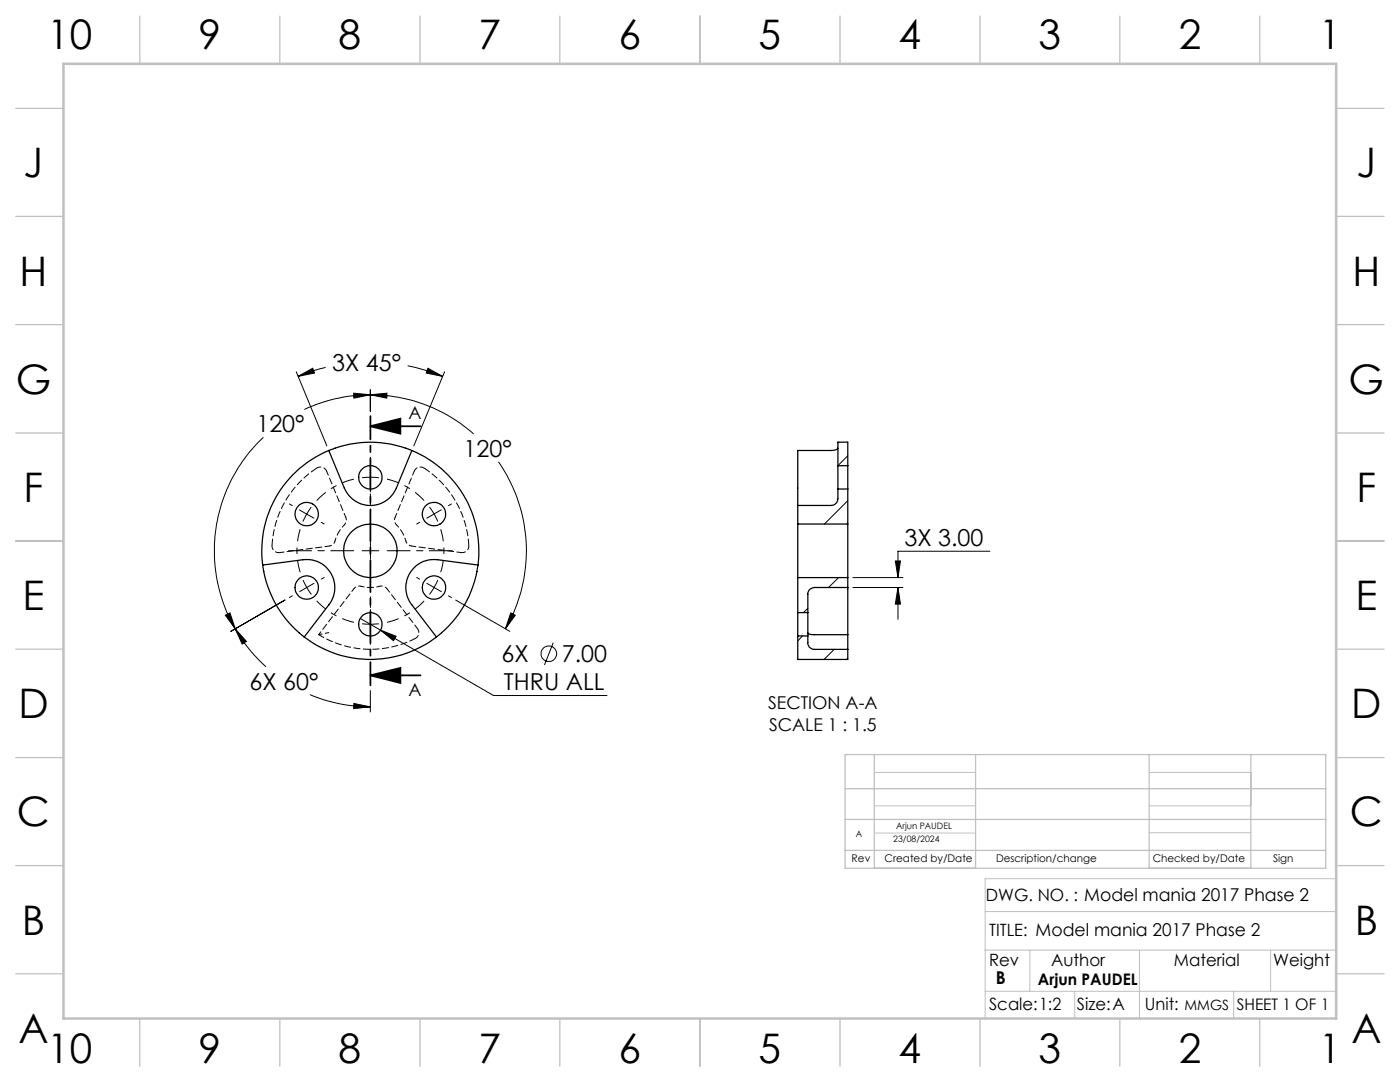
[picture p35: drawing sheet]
<svg xmlns="http://www.w3.org/2000/svg" width="279mm" height="216mm" viewBox="0 0 279 216" stroke-linecap="round" stroke-linejoin="round" font-family="sans-serif">
<defs><g id="words">
<g font-size="8.1">
<text x="9.4" y="9.7">10</text>
<text x="39.6" y="9.7">9</text>
<text x="67.6" y="9.7">8</text>
<text x="95.5" y="9.7">7</text>
<text x="123.5" y="9.7">6</text>
<text x="151.4" y="9.7">5</text>
<text x="179.3" y="9.7">4</text>
<text x="207.3" y="9.7">3</text>
<text x="235.2" y="9.7">2</text>
<text x="263.2" y="9.7">1</text>
<text x="4.7" y="35.4">J</text>
<text x="270.7" y="35.4">J</text>
<text x="3.9" y="57">H</text>
<text x="269.9" y="57">H</text>
<text x="3.1" y="78.6">G</text>
<text x="269.1" y="78.6">G</text>
<text x="4.7" y="100.1">F</text>
<text x="270.7" y="100.1">F</text>
<text x="4.5" y="121.7">E</text>
<text x="270.5" y="121.7">E</text>
<text x="3.7" y="143.3">D</text>
<text x="269.7" y="143.3">D</text>
<text x="3.4" y="164.9">C</text>
<text x="269.4" y="164.9">C</text>
<text x="4.4" y="186.5">B</text>
<text x="270.4" y="186.5">B</text>
<text x="3.7" y="208.1">A</text>
<text x="269.7" y="208.1">A</text>
<text x="9.4" y="212.2">10</text>
<text x="39.6" y="212.2">9</text>
<text x="67.6" y="212.2">8</text>
<text x="95.5" y="212.2">7</text>
<text x="123.5" y="212.2">6</text>
<text x="151.4" y="212.2">5</text>
<text x="179.3" y="212.2">4</text>
<text x="207.3" y="212.2">3</text>
<text x="235.2" y="212.2">2</text>
<text x="263.2" y="212.2">1</text>
</g>
<g font-size="4.7">
<text x="66.3" y="74">3X 45°</text>
<text x="51.2" y="86.2">120°</text>
<text x="92.5" y="91.1">120°</text>
<text x="180.5" y="109">3X 3.00</text>
<text x="49.8" y="137.6">6X 60°</text>
<text x="100.1" y="132.1">6X</text>
<text x="100.6" y="137.7">THRU ALL</text>
<text x="112.1" y="132.1">7.00</text>
</g>
<g font-size="3.5">
<text x="81.5" y="83.5">A</text>
<text x="81.5" y="138.9">A</text>
<text x="153.3" y="141.4">SECTION A-A</text>
<text x="153.5" y="145.9">SCALE 1 : 1.5</text>
<text x="198.7" y="196.3">B</text>
</g>
<g font-size="3.4">
<text x="196.8" y="179.9">DWG. NO. : Model mania 2017 Phase 2</text>
<text x="197.4" y="186.7">TITLE: Model mania 2017 Phase 2</text>
<text x="197.4" y="192.8">Rev</text>
<text x="209.8" y="192.8">Author</text>
<text x="234.3" y="192.8">Material</text>
<text x="254.1" y="192.8">Weight</text>
<text x="197.4" y="201.6">Scale:1:2</text>
<text x="214.9" y="201.6">Size:A</text>
<text x="228.5" y="201.6">Unit:</text>
</g>
<g font-size="3.2">
<text x="207.1" y="196.5">Arjun PAUDEL</text>
<text x="246.8" y="201.6">SHEET 1 OF 1</text>
</g>
<text font-size="2.8" x="236.4" y="201.6">MMGS</text>
<g font-size="2.1">
<text x="170" y="172">Rev</text>
<text x="176.5" y="172">Created by/Date</text>
<text x="198.8" y="172">Description/change</text>
<text x="230" y="172">Checked by/Date</text>
<text x="254.1" y="172">Sign</text>
</g>
<g font-size="1.8">
<text x="170.8" y="167.1">A</text>
<text x="178.8" y="165.4">Arjun PAUDEL</text>
<text x="178.3" y="168">23/08/2024</text>
</g>
</g></defs>
<g fill="none" stroke="#c0c0c0" stroke-width=".2">
<path d="M174.5 154.1h20.2M229.3 154.1h20.3M174.5 166.2h20.2M174.5 160.8h20.2M229.3 166.2h20.3M229.3 160.8h20.3M266.7 175.3h-70.1v27.9M196.6 197.8h70.1M196.6 189.6h70.1M196.6 181.9h70.1M205.5 189.6v8.2M214.5 197.8v5.4"/>
<path d="M227.4 189.6v13.6M246.2 197.8v5.4M253.6 189.6v8.2"/>
</g>
<g fill="none" stroke="#c0c0c0" stroke-width=".25">
<path d="M27.9 3.2v9.5M55.8 3.2v9.5M83.8 3.2v9.5M111.7 3.2v9.5M139.7 3.2v9.5M167.6 3.2v9.5M195.6 3.2v9.5M223.5 3.2v9.5M251.4 3.2v9.5M3.1 21.6h9.6M266.7 21.6h9.5M3.1 43.2h9.6"/>
<path d="M266.7 43.2h9.5M3.1 64.8h9.6M266.7 64.8h9.5M3.1 86.4h9.6M266.7 86.4h9.5M3.1 107.9h9.6M266.7 107.9h9.5M3.1 129.5h9.6M266.7 129.5h9.5M3.1 151.2h9.6M168.7 150.6h95.9v22.6h-95.9zM168.7 157.4h95.9"/>
<path d="M174.5 150.6v22.6M194.7 150.6v22.6M229.3 150.6v22.6M249.6 150.6v22.6M266.7 151.2h9.5M3.1 172.7h9.6M168.7 169.7h95.9M168.7 163.5h95.9M266.7 172.7h9.5M3.1 194.3h9.6M266.7 194.3h9.5M27.9 203.2v9.6"/>
<path d="M55.8 203.2v9.6M83.8 203.2v9.6M111.7 203.2v9.6M139.7 203.2v9.6M167.6 203.2v9.6M195.6 203.2v9.6M223.5 203.2v9.6M251.4 203.2v9.6"/>
</g>
<path d="M12.7 12.7h254v190.5h-254z" fill="none" stroke="#c0c0c0" stroke-width=".5"/>
<g fill="none" stroke="#000" stroke-width=".2">
<path d="M59.1 74.2l6.1 14.8M59.5 75.1l2.9-1.6 .4 .9zM65 73.3l-2.8 .8-2.7 1M70.6 78.5l3.3 .3-3.3 .6zM73.9 77.8v4.3M73.9 78.8l3.3-.3v.9zM73.9 78.8a31.1 31.1 0 0 1 20.6 7.8M73.9 78.8a31.6 31.6 0 0 0-13.2 2.9M81.4 73a37.3 37.3 0 0 1 6.9 2.1M85.4 73.5l2.9 1.6-3.2-.7zM88.7 74.2l-6.1 14.8M52.6 87.2a31.1 31.1 0 0 0-5.6 38.3"/>
<path d="M99.5 92.1a31.1 31.1 0 0 1 1.4 33.4M167.4 88.2l-.2 .2M169.2 90.9l-2 2M169.2 99.9l-4.7 4.7M56.9 119.7l-10.8 6.3M59.8 101.7l1.4 .9M61.2 102.6l-.7 1.5M61.2 102.6l1.5 .8M62.1 101.2l-.9 1.4M90.9 119.7l10.8 6.3M159.3 100.9h-.1M167.4 115.3l-2.1 1.9"/>
<path d="M169.2 104.4l-.2 .2M170.2 115.3h10M170.2 117.2h10M178.7 111.9h1l-.5 3.4zM179.2 117.2l.5 3.3h-1zM179.2 117.2v6.4M197.6 110h-18.4v5.3M45 122.8l.9-.5 1.1 3.2zM47 125.5l2.2 2.5-.9 .5zM47 125.5a30.6 30.6 0 0 0 6.1 7.6M61.8 138.6a31.4 31.4 0 0 0 12.1 2.4M71.9 123.4l26.6 15.4h22.6"/>
<path d="M73.9 137.8v4.3M75.9 125.7l3.2 1.3-.6 .8zM101.9 122.3l.9 .5-1.9 2.7zM110.4 128.2l-1.7 4.5M160.2 126.9l-1 1M161.2 121.4l-.9 .8M166.5 129.6l-2 2M169.2 131.3l-.2 .3M70.6 140.4l3.3 .6-3.3 .4z"/>
<circle cx="109.5" cy="130.4" r="1.55"/>
</g>
<path d="M73.9 95.2l-1.6 .1M73.9 95.2l1.7 .1M61.2 117.2l.9 1.4M61.2 117.2l-.7-1.5M86.6 117.2l.8-1.5M86.6 117.2l-.9 1.4M86.6 102.6l-.9-1.4M86.6 102.6l.8 1.4M73.9 124.6l1.7-.1M73.9 124.6l-1.6-.1" fill="none" stroke="#000" stroke-width=".2" stroke-dasharray="15.2 1.3 1.3 1.3" stroke-linecap="butt"/>
<path d="M70.6 95.6a14.7 14.7 0 0 0-7.4 4.3M84.7 99.9a14.7 14.7 0 0 0-7.5-4.3M59.9 105.6a14.7 14.7 0 0 0 0 8.6M63.2 119.9a14.7 14.7 0 0 0 7.4 4.3M88 114.2a14.7 14.7 0 0 0 0-8.6M77.2 124.2a14.7 14.7 0 0 0 7.4-4.3" fill="none" stroke="#000" stroke-width=".2" stroke-dasharray="15.2 1.3 1.3 1.3" stroke-dashoffset="12.8" stroke-linecap="butt"/>
<path d="M73.9 85.1h10M73.9 85.1l6-1.6v3zM73.9 134.8h10M73.9 134.8l6-1.5v3z" fill="none" stroke="#000" stroke-width=".35"/>
<g fill="none" stroke="#000" stroke-width=".2" stroke-dasharray="15.2 1.3 1.3 1.3">
<path d="M73.9 95.2v-1.6M73.9 95.2v1.7M73.9 91.9v-.7M73.9 98.6v.6M58.3 100.9l-.5-.3M58.3 118.9l-.5 .3M61.2 117.2l-1.4 .9M61.2 117.2l1.5-.8M64.1 104.2l.6 .4M64.1 115.6l.6-.4M73.9 109.9v-1.7M73.9 109.9h-1.6"/>
<path d="M73.9 109.9v1.7M73.9 109.9h1.7M83.7 115.6l-.5-.4M83.7 104.2l-.5 .4M86.6 117.2l1.5 .9M86.6 117.2l-1.4-.8M86.6 102.6l1.5-.9M86.6 102.6l-1.4 .8M89.5 118.9l.6 .3M89.5 100.9l.6-.3M73.9 124.6v1.6M73.9 124.6v-1.7"/>
<path d="M73.9 127.9v.7M73.9 121.2v-.6"/>
</g>
<path d="M70.6 109.9h-13M73.9 106.6v-13M73.9 113.2v13M77.3 109.9h13" fill="none" stroke="#000" stroke-width=".2" stroke-dasharray="15.2 1.3 1.3 1.3" stroke-dashoffset="10.6"/>
<path d="M73.9 83v53.8" fill="none" stroke="#000" stroke-width=".35" stroke-dasharray="6.3 1.3 1.3 1.3" stroke-dashoffset="1.7"/>
<g fill="#000">
<path d="M73.9 85.1l6-1.6v3zM73.9 134.8l6-1.5v3z"/>
<path d="M47 125.5l2.2 2.5-.9 .5zM70.6 140.4l3.3 .6-3.3 .4zM101.9 122.3l.9 .5-1.9 2.7zM73.9 78.8l3.3-.3v.9zM70.6 78.5l3.3 .3-3.3 .6zM45 122.8l.9-.5 1.1 3.2z"/>
<path d="M75.9 125.7l2.6 2.1 .6-.8zM85.4 73.5l2.9 1.6-3.2-.7zM59.5 75.1l2.9-1.6 .4 .9zM178.7 111.9h1l-.5 3.4zM179.2 117.2l.5 3.3h-1z"/>
</g>
<g fill="none" stroke="#000" stroke-width=".25">
<path d="M65.6 89.9l3.1 7.5a5.6 5.6 0 0 0 5.2 3.5 5.6 5.6 0 0 0 5.2-3.5l3.1-7.5M65.6 89.9a21.7 21.7 0 0 0-13.2 22.8M65.6 89.9a21.6 21.6 0 0 1 16.6 0M82.2 89.9a21.7 21.7 0 0 1 13.2 22.8M167.2 92.9v4.7M167.2 97.6v1.9a1.37 1.37 0 0 1-1.3 1.4h-6.7M167.2 89.4l-.2 .3-.9 .2h-6.9v11M167.2 92.9v-4.7h2v4.7M167.2 92.9h2M167.2 97.6h2M169.2 92.9v4.7M169.2 97.6v7"/>
<path d="M52.4 112.7l8.1-1a5.6 5.6 0 0 1 5.6 2.7 5.6 5.6 0 0 1-.4 6.3l-5 6.4M52.4 112.7a21.6 21.6 0 0 0 8.3 14.4M95.4 112.7l-8.1-1a5.6 5.6 0 0 0-5.5 2.7 5.6 5.6 0 0 0 .4 6.3l4.9 6.4M95.4 112.7a21.6 21.6 0 0 1-8.3 14.4M159.2 104.6v10.7M159.2 115.3h10M159.2 104.6h10M159.2 100.9v3.7M159.2 115.3v6.9M169.2 104.6v10.7M169.2 117.2h-6.7a1.32 1.32 0 0 0-1.3 1.4v3.6M169.2 117.2v9.4"/>
<path d="M169.2 115.3v1.9M60.7 127.1a21.6 21.6 0 0 0 26.4 0M159.2 122.2v4.7M159.2 126.9v4.7h10v-2M159.2 126.9h2M159.2 122.2h2M161.2 126.9v1.3a1.26 1.26 0 0 0 1.3 1.4h6.7M161.2 126.3a1.27 1.27 0 0 0 1.3 .3h6.7M161.2 122.2v4.7M169.2 126.6v3"/>
<circle cx="73.9" cy="95.2" r="2.34"/>
<circle cx="61.2" cy="117.3" r="2.33"/>
<circle cx="61.2" cy="102.6" r="2.34"/>
<circle cx="73.9" cy="109.9" r="5.3"/>
<circle cx="86.6" cy="102.6" r="2.34"/>
<circle cx="86.6" cy="117.3" r="2.34"/>
<circle cx="73.9" cy="124.6" r="2.34"/>
</g>
<path d="M66.8 108a7.3 7.3 0 0 1 1.9-3.3M70.6 117.5l-7 9.1M75.8 117a7.3 7.3 0 0 1-3.8 0M79.1 104.7a7.3 7.3 0 0 1 1.9 3.3M65.6 126.2l-2 .4" fill="none" stroke="#000" stroke-width=".2" stroke-dasharray="1.3 .6" stroke-dashoffset=".6"/>
<path d="M63.6 126.6a19.7 19.7 0 0 0 19.3 .8" fill="none" stroke="#000" stroke-width=".2" stroke-dasharray="1.3 .6" stroke-dashoffset=".1"/>
<path d="M66.8 108a1.33 1.33 0 0 1-1.1 1M69 103.3a1.33 1.33 0 0 1-.3 1.4M72 117a1.33 1.33 0 0 0-1.4 .5M75.8 117a1.33 1.33 0 0 1 1.4 .5M79.1 104.7a1.33 1.33 0 0 1-.3-1.4M82.1 109a1.33 1.33 0 0 1-1.1-1" fill="none" stroke="#000" stroke-width=".2" stroke-dasharray="1.3 .6" stroke-dashoffset=".8"/>
<path d="M63.2 93.4a1.33 1.33 0 0 1 2 .6M82.7 94l-3.9 9.3M82.7 94a1.33 1.33 0 0 1 1.9-.6M54.3 108.9a1.33 1.33 0 0 0 1.5 1.4M55.8 110.3l9.9-1.3M69 103.3l-3.8-9.3M82.1 109l10 1.3M93.6 108.9a1.33 1.33 0 0 1-1.5 1.4M83.3 125.4l-6.1-7.9M83.3 125.4a1.33 1.33 0 0 1-.4 2" fill="none" stroke="#000" stroke-width=".2" stroke-dasharray="1.3 .6" stroke-dashoffset=".4"/>
<path d="M63.2 93.4a19.7 19.7 0 0 0-8.9 15.5M93.6 108.9a19.7 19.7 0 0 0-9-15.5" fill="none" stroke="#000" stroke-width=".2" stroke-dasharray="1.3 .6" stroke-dashoffset="-.1"/>
<use href="#words"/>
</svg>
